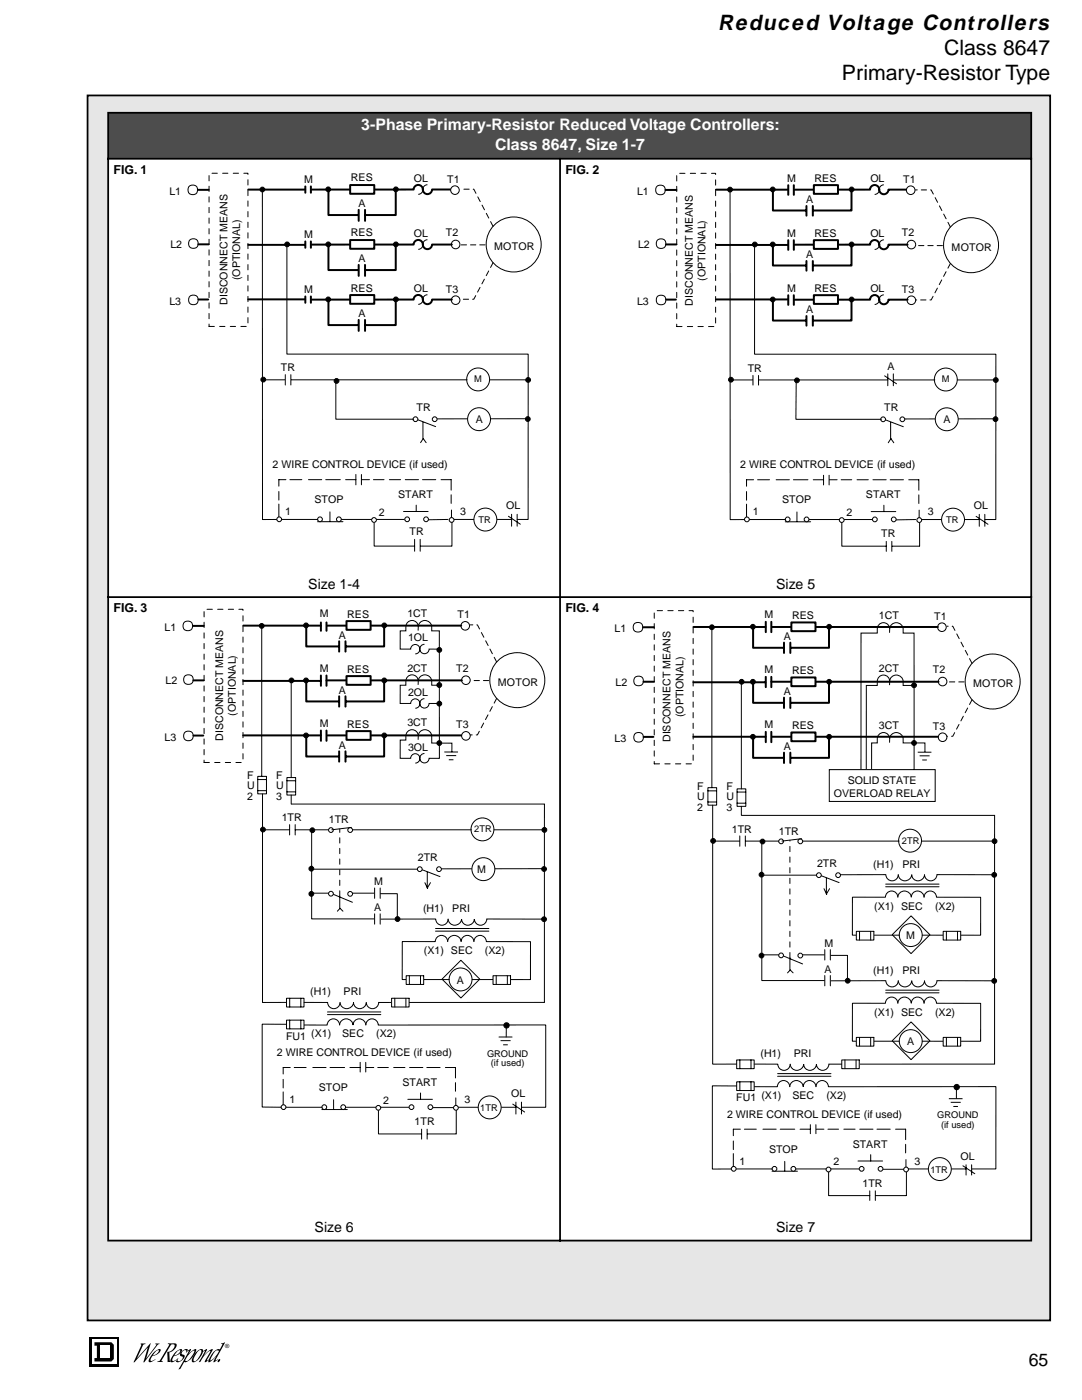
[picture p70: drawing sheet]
<svg xmlns="http://www.w3.org/2000/svg" width="216mm" height="279mm" viewBox="0 0 216 279" stroke-linecap="round" stroke-linejoin="round" font-family="sans-serif">
<defs><g id="words">
<text font-size="4.3" x="143.3" y="6">Reduced Voltage Controllers</text>
<g font-size="4.2">
<text x="188.4" y="10.9">Class 8647</text>
<text x="168" y="15.9">Primary-Resistor Type</text>
</g>
<text font-size="3.5" x="205.3" y="272.6">65</text>
<g font-size="3.2" fill="#fff">
<text x="72.1" y="26">3-Phase Primary-Resistor Reduced Voltage Controllers:</text>
<text x="98.8" y="29.9">Class 8647, Size 1-7</text>
</g>
<g font-size="2.8">
<text x="61.5" y="117.5">Size 1-4</text>
<text x="154.9" y="117.5">Size 5</text>
<text x="62.8" y="245.9">Size 6</text>
<text x="154.9" y="245.9">Size 7</text>
</g>
<g font-size="2.5">
<text x="22.6" y="34.7">FIG. 1</text>
<text x="112.8" y="34.7">FIG. 2</text>
<text x="22.6" y="122.2">FIG. 3</text>
<text x="112.8" y="122.2">FIG. 4</text>
</g>
<g font-size="2.1">
<text x="33.8" y="38.9">L1</text>
<text x="60.7" y="36.5">M</text>
<text x="70" y="36.2">RES</text>
<text x="71.5" y="41.3">A</text>
<text x="82.6" y="36.3">OL</text>
<text x="89.2" y="36.4">T1</text>
<text x="127.1" y="38.9">L1</text>
<text x="157" y="36.3">M</text>
<text x="160.9" y="40.6">A</text>
<text x="162.6" y="36.2">RES</text>
<text x="173.7" y="36.3">OL</text>
<text x="180.2" y="36.5">T1</text>
<text x="60.7" y="47.5">M</text>
<text x="70" y="47.2">RES</text>
<text x="82.6" y="47.3">OL</text>
<text x="89" y="47.1">T2</text>
<text x="157" y="47.3">M</text>
<text x="162.6" y="47.2">RES</text>
<text x="173.7" y="47.3">OL</text>
<text x="179.9" y="47.2">T2</text>
<text x="34" y="49.5">L2</text>
<text x="71.5" y="52.3">A</text>
<text x="98.6" y="49.9">MOTOR</text>
<text x="127.3" y="49.6">L2</text>
<text x="160.9" y="51.5">A</text>
<text x="189.9" y="50">MOTOR</text>
<text x="47.9" y="55.9" transform="rotate(-90 47.9 55.9)">(OPTIONAL)</text>
<text x="60.7" y="58.5">M</text>
<text x="70" y="58.2">RES</text>
<text x="82.6" y="58.3">OL</text>
<text x="89" y="58.4">T3</text>
<text x="140.8" y="56" transform="rotate(-90 140.8 56)">(OPTIONAL)</text>
<text x="157" y="58.2">M</text>
<text x="162.6" y="58.2">RES</text>
<text x="173.7" y="58.3">OL</text>
<text x="179.9" y="58.4">T3</text>
<text x="33.8" y="60.8">L3</text>
<text x="45.4" y="60.9" transform="rotate(-90 45.4 60.9)">DISCONNECT MEANS</text>
<text x="71.5" y="63.3">A</text>
<text x="127.1" y="60.8">L3</text>
<text x="138.2" y="61" transform="rotate(-90 138.2 61)">DISCONNECT MEANS</text>
<text x="160.9" y="62.5">A</text>
<text x="56.1" y="74.1">TR</text>
<text x="149.2" y="74.3">TR</text>
<text x="177.1" y="73.9">A</text>
<text x="83.1" y="82.1">TR</text>
<text x="176.4" y="82.1">TR</text>
<text x="94.9" y="84.3">A</text>
<text x="188.3" y="84.4">A</text>
<text x="54.4" y="93.5">2 WIRE CONTROL DEVICE (if used)</text>
<text x="147.7" y="93.5">2 WIRE CONTROL DEVICE (if used)</text>
<text x="62.8" y="100.5">STOP</text>
<text x="79.5" y="99.5">START</text>
<text x="101" y="101.5">OL</text>
<text x="156.1" y="100.5">STOP</text>
<text x="172.8" y="99.5">START</text>
<text x="194.3" y="101.5">OL</text>
<text x="56.9" y="102.8">1</text>
<text x="75.6" y="102.9">2</text>
<text x="81.7" y="106.8">TR</text>
<text x="91.8" y="102.9">3</text>
<text x="150.2" y="102.9">1</text>
<text x="168.9" y="103">2</text>
<text x="175.9" y="107.2">TR</text>
<text x="185.1" y="102.9">3</text>
<text x="32.8" y="125.9">L1</text>
<text x="63.8" y="123.1">M</text>
<text x="69.3" y="123.2">RES</text>
<text x="81.3" y="123.2">1CT</text>
<text x="91.3" y="123.4">T1</text>
<text x="152.6" y="123.4">M</text>
<text x="158.1" y="123.5">RES</text>
<text x="175.4" y="123.6">1CT</text>
<text x="186.4" y="123.7">T1</text>
<text x="67.6" y="127.4">A</text>
<text x="81.4" y="128">1OL</text>
<text x="122.6" y="126.2">L1</text>
<text x="156.4" y="127.7">A</text>
<text x="33" y="136.6">L2</text>
<text x="63.8" y="134.1">M</text>
<text x="69.3" y="134.2">RES</text>
<text x="81.3" y="134">2CT</text>
<text x="91" y="134.1">T2</text>
<text x="99.3" y="136.8">MOTOR</text>
<text x="122.8" y="136.8">L2</text>
<text x="152.6" y="134.4">M</text>
<text x="158.1" y="134.5">RES</text>
<text x="175.4" y="134.1">2CT</text>
<text x="186.2" y="134.4">T2</text>
<text x="194.2" y="137.1">MOTOR</text>
<text x="47.1" y="142.8" transform="rotate(-90 47.1 142.8)">(OPTIONAL)</text>
<text x="67.6" y="138.4">A</text>
<text x="81.4" y="138.9">2OL</text>
<text x="136.4" y="143.1" transform="rotate(-90 136.4 143.1)">(OPTIONAL)</text>
<text x="156.4" y="138.7">A</text>
<text x="32.8" y="147.8">L3</text>
<text x="44.5" y="147.8" transform="rotate(-90 44.5 147.8)">DISCONNECT MEANS</text>
<text x="63.8" y="145.1">M</text>
<text x="67.6" y="149.4">A</text>
<text x="69.3" y="145.2">RES</text>
<text x="81.3" y="145">3CT</text>
<text x="81.4" y="149.8">3OL</text>
<text x="91" y="145.3">T3</text>
<text x="122.6" y="148.1">L3</text>
<text x="133.8" y="148.1" transform="rotate(-90 133.8 148.1)">DISCONNECT MEANS</text>
<text x="152.6" y="145.4">M</text>
<text x="156.4" y="149.7">A</text>
<text x="158.1" y="145.5">RES</text>
<text x="175.4" y="145.6">3CT</text>
<text x="186.2" y="145.6">T3</text>
<text x="49.3" y="155.4">F</text>
<text x="55.1" y="155.4">F</text>
<text x="49.3" y="157.5">U</text>
<text x="49.3" y="159.6">2</text>
<text x="55.1" y="157.5">U</text>
<text x="55.1" y="159.6">3</text>
<text x="139.1" y="157.6">F</text>
<text x="139.1" y="159.7">U</text>
<text x="139.1" y="161.9">2</text>
<text x="145" y="157.6">F</text>
<text x="145" y="159.7">U</text>
<text x="145" y="161.9">3</text>
<text x="166.4" y="159">OVERLOAD RELAY</text>
<text x="169.2" y="156.5">SOLID STATE</text>
<text x="56.2" y="163.9">1TR</text>
<text x="65.6" y="164.3">1TR</text>
<text x="146" y="166.2">1TR</text>
<text x="155.4" y="166.6">1TR</text>
<text x="83.4" y="171.9">2TR</text>
<text x="163" y="173.1">2TR</text>
<text x="174.2" y="173.3">(H1)</text>
<text x="180.1" y="173.3">PRI</text>
<text x="74.7" y="176.6">M</text>
<text x="95.2" y="174.3">M</text>
<text x="74.7" y="181.8">A</text>
<text x="84.4" y="182.1">(H1)</text>
<text x="90.3" y="182.1">PRI</text>
<text x="174.4" y="181.6">(X1) SEC</text>
<text x="186.6" y="181.6">(X2)</text>
<text x="84.6" y="190.4">(X1) SEC</text>
<text x="96.8" y="190.4">(X2)</text>
<text x="164.5" y="189">M</text>
<text x="180.8" y="187.4">M</text>
<text x="91.2" y="196.3">A</text>
<text x="164.5" y="194.1">A</text>
<text x="174.2" y="194.4">(H1)</text>
<text x="180.1" y="194.4">PRI</text>
<text x="61.9" y="198.6">(H1)</text>
<text x="68.6" y="198.6">PRI</text>
<text x="174.4" y="202.7">(X1) SEC</text>
<text x="186.6" y="202.7">(X2)</text>
<text x="57.1" y="207.5">FU1 (X1)</text>
<text x="68.3" y="207">SEC</text>
<text x="75.1" y="207">(X2)</text>
<text x="181" y="208.6">A</text>
<text x="55.3" y="210.8">2 WIRE CONTROL DEVICE (if used)</text>
<text x="151.7" y="211">(H1)</text>
<text x="158.4" y="211">PRI</text>
<text x="57.8" y="220.2">1</text>
<text x="63.6" y="217.8">STOP</text>
<text x="76.5" y="220.3">2</text>
<text x="80.3" y="216.8">START</text>
<text x="92.7" y="220.2">3</text>
<text x="102" y="218.8">OL</text>
<text x="146.9" y="219.8">FU1 (X1)</text>
<text x="158.1" y="219.3">SEC</text>
<text x="164.9" y="219.3">(X2)</text>
<text x="82.7" y="224.5">1TR</text>
<text x="145.1" y="223.1">2 WIRE CONTROL DEVICE (if used)</text>
<text x="147.6" y="232.5">1</text>
<text x="153.5" y="230.1">STOP</text>
<text x="166.3" y="232.6">2</text>
<text x="170.2" y="229.1">START</text>
<text x="182.5" y="232.5">3</text>
<text x="191.7" y="231.5">OL</text>
<text x="172.1" y="236.8">1TR</text>
</g>
<g font-size="1.9">
<text x="94.6" y="76.3">M</text>
<text x="187.9" y="76.3">M</text>
<text x="95.5" y="104.4">TR</text>
<text x="188.8" y="104.4">TR</text>
<text x="94.6" y="166.1">2TR</text>
<text x="180" y="168.4">2TR</text>
<text x="97.2" y="210.9">GROUND</text>
<text x="98" y="212.7">(if used)</text>
<text x="95.8" y="221.7">1TR</text>
<text x="187" y="223.2">GROUND</text>
<text x="187.8" y="225">(if used)</text>
<text x="185.6" y="234">1TR</text>
</g>
<text font-size="1.1" x="45" y="269">®</text>
</g></defs>
<path d="M28.1 268.1h1l-.6 .4-1.2 2.6 2.7-3-.8 3 1.9-2.6 .1-.2h-.3l.1-.2h.8l-.4 .3-2.6 3.5h-.2l.9-3-2.7 3h-.2l1.6-3.5-.2-.1zM30.7 269.8l1-.5h.3a1.62 1.62 0 0 1-1.6 1.4l-.4 .8 .4 .1 .6-.4v.1l-.8 .5h-.5a2.3 2.3 0 0 1 .8-1.7z" fill="#000"/>
<path d="M31.2 269.7l.3-.2h.2l-.5 .7-.7 .3z" fill="#fff"/>
<path d="M33.5 268.1h1.1a.49 .49 0 0 1 .7 .4 1.99 1.99 0 0 1-1.5 1.4l.1 1.6 .1 .2a.35 .35 0 0 1-.4 .1 .35 .35 0 0 1-.2-.5v-1.5a1.5 1.5 0 0 0 1.4-1.4l-.3-.1a.47 .47 0 0 0-.6 .4l-1.7 2.8v.1l.3 .1-.1 .1h-1l.5-.3 1.7-2.9 .2-.3-.3-.1zM35 269.8l.9-.5h.4a1.54 1.54 0 0 1-1.6 1.4l-.3 .9h.4l.6-.4v.1l-.9 .5h-.4a2.21 2.21 0 0 1 .7-1.7z" fill="#000"/>
<path d="M35.4 269.7l.3-.2h.3l-.5 .7-.7 .3z" fill="#fff"/>
<path d="M36.2 269.8l.4-.4a.67 .67 0 0 1 .9 0l-.3 .6-.1-.5a.66 .66 0 0 0-.8 .8l.5 .1a1.3 1.3 0 0 1-1.7 1.3l.5-.7-.2 .5a.62 .62 0 0 0 .8 0 .62 .62 0 0 0 .1-.8l-.3-.1-.1-.2zM37.2 269.7l.9-.4-.5 .9 .6-.5a.78 .78 0 0 1 1-.3 3.2 3.2 0 0 1-2.3 2.5l-.1-.1-.8 1.4-.4 .1 2.1-3.7-.5 .2z" fill="#000"/>
<path d="M37.9 270l.8-.5a2.93 2.93 0 0 1-1.5 2.1l-.3-.1z" fill="#fff"/>
<path d="M39.1 269.9l.8-.6a.43 .43 0 0 1 .6 .2 2.92 2.92 0 0 1-1.9 2.4l-.3-.1a2.17 2.17 0 0 1 .8-1.9z" fill="#000"/>
<path d="M39.5 269.7l.2-.2a.29 .29 0 0 1 .3-.1 .29 .29 0 0 1 .2 .3 2.99 2.99 0 0 1-1.4 2l-.1-.1-.1-.4z" fill="#fff"/>
<path d="M40.4 269.7l.9-.4-.6 1.2a2.84 2.84 0 0 1 1.8-1.2l-1.2 2.2 .5-.1-.9 .5v-.4l1.1-1.9a3.6 3.6 0 0 0-2 2.2l-.3 .1 1.2-2.3-.5 .2zM44.1 268.1l.8-.2-1.9 3.6 .5-.2v.1l-.9 .4 .5-1.1-1 1-.4 .2a3.1 3.1 0 0 1 1.9-2.7l.3 .1 .4-.8 .1-.3h-.3z" fill="#000"/>
<path d="M42.8 269.8l.4-.3 .5 .1a3.9 3.9 0 0 1-1.7 1.9l.2-.6z" fill="#fff"/>
<path d="M17.8 266.8h6v6h-6zM43.7 271.3l.1-.1a.37 .37 0 0 1 0 .5 .37 .37 0 0 1-.4 .1z" fill="#000"/>
<path d="M18.4 267.4h4.8v4.8h-4.8z" fill="#fff"/>
<path d="M18.8 267.9h3.4l.5 .5v2.8l-.5 .5h-3.4v-.7h.5v-2.4h-.5z" fill="#000"/>
<path d="M20.1 268.6h1.9v2.4h-1.9z" fill="#fff"/>
<path d="M17.5 19h192v244.5h-192z" fill="#e6e6e6"/>
<path d="M17.5 19h192v244.5h-192z" fill="none" stroke="#000" stroke-width=".35"/>
<path d="M21.8 22.7h183.8v8.8h-183.8z" fill="#4d4d4d"/>
<g fill="#fff">
<path d="M21.8 31.9h8.7v82.3h-8.7z"/>
<path d="M30.5 31.9h81.1v82.3h-81.1z"/>
<path d="M111.9 31.9h8.8v82.3h-8.8z"/>
<path d="M120.7 31.9h84.9v82.3h-84.9z"/>
<path d="M21.8 114.2h89.8v4.8h-89.8z"/>
<path d="M111.9 114.2h93.7v4.8h-93.7z"/>
<path d="M21.8 119.3h8.7v123.3h-8.7z"/>
<path d="M30.5 119.3h81.1v123.3h-81.1z"/>
<path d="M111.9 119.3h8.8v123.3h-8.8z"/>
<path d="M120.7 119.3h84.9v123.3h-84.9z"/>
<path d="M21.8 242.6h89.8v4.8h-89.8z"/>
<path d="M111.9 242.6h93.7v4.8h-93.7z"/>
</g>
<path d="M21.4 22.5h184.5M21.4 31.7h184.5M21.6 22.7v224.7M111.8 31.5v216.3M205.8 22.7v224.7M21.4 119.2h184.5M21.4 247.6h184.5" fill="none" stroke="#000" stroke-width=".35"/>
<path d="M32.6 34h76.3v76.7h-76.3z" fill="#fff"/>
<path d="M39.5 37.9h2.2M49.5 37.8h11.4M39.6 48.8h2.1M39.6 59.8h1.9M49.5 48.9h11.3M49.5 59.7h11.4M60.9 48.2v1.3M62 48.2v1.3M65.5 48.9v5h5.9M71.6 52.9v2.2M72.8 52.9v2.2M79 48.8v5.1h-6.1" fill="none" stroke="#000" stroke-width=".4"/>
<g fill="none" stroke="#000" stroke-width=".2">
<path d="M52.4 75.8h4.4M56.9 74.8v2M58 74.8v2M58.2 75.8h35M97.7 75.8h7.5M55.6 98.1v1.7M57.1 95.7h-1.5v1.3M57.8 95.7h2.4M61.6 95.7h2.6M65 95.7h2.9M69 95.7h2M71 94.7v2.1"/>
<path d="M72.1 94.7v2.1M72.3 95.7h1.4M74.5 95.7h2.1M77.7 95.7h2.2M80.9 95.7h2.6M84.3 95.7h2.7M88 95.7h2v2.1M90 98.7v1.8M55.6 100.6v2.7M63.4 104.1h5M65.8 102.2v1.9M68 103.7h6.3"/>
<path d="M74.7 104.3v4.7h8M75 103.7h5.7M80.5 102.1h4.9M82.7 107.6v2.4M83.1 100.8v1.3M83.8 107.6v2.4M83.9 109h6.2M89.4 103.7h-3.9M90.1 101.8v1.6M90.2 104.2v4.8M90.5 103.7h4.1M99.2 103.7h2.9"/>
<path d="M101.4 103l2.4 1.6M102.1 102.6v2.4M103.2 102.6v2.4"/>
<circle cx="38.5" cy="37.9" r=".98"/>
<circle cx="57.3" cy="48.8" r=".48"/>
<circle cx="65.5" cy="48.8" r=".48"/>
<circle cx="79" cy="48.8" r=".48"/>
<circle cx="52.5" cy="75.8" r=".48"/>
<circle cx="67.2" cy="76" r=".48"/>
<circle cx="95.4" cy="75.7" r="2.29"/>
<circle cx="105.4" cy="75.8" r=".48"/>
<circle cx="105.3" cy="83.6" r=".48"/>
</g>
<g fill="#000">
<circle cx="57.3" cy="48.8" r=".48"/>
<circle cx="65.5" cy="48.8" r=".48"/>
<circle cx="79" cy="48.8" r=".48"/>
<circle cx="52.5" cy="75.8" r=".48"/>
<circle cx="67.2" cy="76" r=".48"/>
<circle cx="105.4" cy="75.8" r=".48"/>
<circle cx="105.3" cy="83.6" r=".48"/>
</g>
<circle cx="96.8" cy="103.7" r="2.29" fill="#fff"/>
<g fill="none" stroke="#000" stroke-width=".2">
<path d="M105 83.6h-17.8"/>
<circle cx="52.4" cy="37.8" r=".48"/>
<circle cx="38.6" cy="59.8" r=".98"/>
<circle cx="38.6" cy="48.6" r=".98"/>
<circle cx="90.9" cy="48.8" r=".86"/>
<circle cx="90.9" cy="59.9" r=".86"/>
<circle cx="96.8" cy="103.7" r="2.29"/>
</g>
<circle cx="52.4" cy="37.8" r=".48" fill="#000"/>
<circle cx="63.8" cy="103.6" r=".48" fill="#fff"/>
<circle cx="63.8" cy="103.6" r=".48" fill="none" stroke="#000" stroke-width=".2"/>
<circle cx="67.6" cy="103.6" r=".48" fill="#fff"/>
<circle cx="67.6" cy="103.6" r=".48" fill="none" stroke="#000" stroke-width=".2"/>
<circle cx="81.2" cy="103.6" r=".48" fill="#fff"/>
<circle cx="81.2" cy="103.6" r=".48" fill="none" stroke="#000" stroke-width=".2"/>
<circle cx="85" cy="103.6" r=".48" fill="#fff"/>
<circle cx="85" cy="103.6" r=".48" fill="none" stroke="#000" stroke-width=".2"/>
<circle cx="90.1" cy="103.8" r=".48" fill="#fff"/>
<circle cx="90.1" cy="103.8" r=".48" fill="none" stroke="#000" stroke-width=".2"/>
<circle cx="74.6" cy="103.8" r=".48" fill="#fff"/>
<circle cx="74.6" cy="103.8" r=".48" fill="none" stroke="#000" stroke-width=".2"/>
<circle cx="95.6" cy="83.7" r="2.29" fill="#fff"/>
<g fill="none" stroke="#000" stroke-width=".2">
<path d="M52.4 37.8v65.9h11M57.2 48.8v21.9h48.2v33h-2.2M83.1 83.7l3.8 1.4M84.4 84.3v3.1l.6 .9M84.5 87.5l-.6 .8"/>
<circle cx="95.6" cy="83.7" r="2.29"/>
</g>
<circle cx="86.7" cy="83.7" r=".48" fill="#fff"/>
<circle cx="86.7" cy="83.7" r=".48" fill="none" stroke="#000" stroke-width=".2"/>
<circle cx="82.9" cy="83.7" r=".48" fill="#fff"/>
<g fill="none" stroke="#000" stroke-width=".2">
<path d="M84.4 37.9a.92 .92 0 0 1-.9 .9M85.3 36.9a.92 .92 0 0 0-.9 .9"/>
<circle cx="82.9" cy="83.7" r=".48"/>
</g>
<path d="M41.7 34.6h7.8v30.5h-7.8z" fill="none" stroke="#000" stroke-width=".2" stroke-dasharray="1.1 1.1"/>
<circle cx="55.7" cy="103.6" r=".48" fill="#fff"/>
<g fill="none" stroke="#000" stroke-width=".2">
<path d="M84.4 48.8a.92 .92 0 0 1-.9 1M84.4 59.8a.92 .92 0 0 1-.9 .9M85.3 47.8a.92 .92 0 0 0-.9 1M85.3 58.8a.92 .92 0 0 0-.9 .9M67 75.9v7.8h15.5"/>
<circle cx="65.5" cy="37.8" r=".48"/>
<circle cx="79" cy="37.8" r=".48"/>
<circle cx="65.5" cy="59.8" r=".48"/>
<circle cx="79" cy="59.8" r=".48"/>
<circle cx="55.7" cy="103.6" r=".48"/>
</g>
<g fill="none" stroke="#000" stroke-width=".4">
<path d="M60.9 37.2v1.3M62 37.2v1.3M65.5 38v4.9h5.9M79 37.8v5.1h-6.1M90.2 37.8h-4a.92 .92 0 0 1-.9 .9 .92 .92 0 0 1-.9-.9 .92 .92 0 0 0-.9-.9 .92 .92 0 0 0-1 .9h-20.3M60.9 59.2v1.2M62 59.2v1.2M65.5 59.9v5h5.9M71.6 41.9v2.2M72.8 41.9v2.2M79 59.7v5.2h-6.1M90.2 48.8h-4a.92 .92 0 0 1-.9 .9 .92 .92 0 0 1-.9-.9 .92 .92 0 0 0-.9-.9 .92 .92 0 0 0-1 .9h-20.3"/>
<path d="M90.2 59.8h-4a.92 .92 0 0 1-.9 .9 .92 .92 0 0 1-.9-.9 .92 .92 0 0 0-.9-.9 .92 .92 0 0 0-1 .9h-20.3M71.6 63.8v2.2M72.8 63.8v2.2"/>
</g>
<g fill="#000">
<circle cx="65.5" cy="37.8" r=".48"/>
<circle cx="79" cy="37.8" r=".48"/>
<circle cx="65.5" cy="59.8" r=".48"/>
<circle cx="79" cy="59.8" r=".48"/>
</g>
<path d="M69.9 36.9h4.8v1.8h-4.8z" fill="#fff"/>
<path d="M69.9 36.9h4.8v1.8h-4.8z" fill="none" stroke="#000" stroke-width=".4"/>
<path d="M69.9 58.9h4.8v1.7h-4.8z" fill="#fff"/>
<path d="M69.9 58.9h4.8v1.7h-4.8z" fill="none" stroke="#000" stroke-width=".4"/>
<path d="M69.9 47.9h4.8v1.8h-4.8z" fill="#fff"/>
<path d="M69.9 47.9h4.8v1.8h-4.8z" fill="none" stroke="#000" stroke-width=".4"/>
<circle cx="90.8" cy="37.9" r=".86" fill="#fff"/>
<g fill="none" stroke="#000" stroke-width=".2">
<circle cx="90.8" cy="37.9" r=".86"/>
<circle cx="102.5" cy="48.8" r="5.5"/>
</g>
<path d="M96.8 48.9h-5M98.4 45.2l-3.9-7.4h-2.7M98.4 52.4l-3.9 7.3h-2.7" fill="none" stroke="#000" stroke-width=".2" stroke-dasharray="1.1 .8"/>
<path d="M125.6 34h74.5v76.7h-74.5z" fill="#fff"/>
<path d="M132.8 37.9h2.2M142.9 37.9h14.4M132.9 48.8h2.1M132.9 59.8h2M142.8 48.9h14.4M142.9 59.8h14.4M154.2 49v4h6.6M157.3 47.9v2M158.4 47.9v2M160.9 52.1v1.9M162.2 52.1v1.9M169.9 48.8v4.2h-7.6" fill="none" stroke="#000" stroke-width=".4"/>
<g fill="none" stroke="#000" stroke-width=".2">
<path d="M145.8 75.8h4.3M150.2 74.9v2M151.4 75.8h25.8M151.4 74.9v2M178.3 75.8h8.2M191 75.8h7.5M149 98.1v1.7M150.4 95.7h-1.4v1.3M151.2 95.7h2.3M154.9 95.7h2.6M158.3 95.7h2.9M162.3 95.7h2"/>
<path d="M164.3 94.8v2M165.4 94.8v2M165.6 95.7h1.4M167.8 95.7h2.2M171 95.7h2.3M174.2 95.7h2.6M177.6 95.7h2.7M181.3 95.7h2v2.1M183.3 98.8v1.7M149 100.6v2.8M156.7 104.1h5.1M159 102.2v1.9"/>
<path d="M161.3 103.7h6.3M168 104.3v4.7h8.9M168.3 103.7h5.7M173.8 102.1h4.9M176.4 100.8v1.3M176.8 108.1v1.9M178 108.1v1.9M178 109h5.4M182.7 103.7l-3.8 .1M183.4 101.8v1.6M183.5 104.2v4.8M183.8 103.7h4.1"/>
<path d="M192.5 103.7h2.9M194.8 103l2.3 1.6M195.4 102.7v2.3M196.5 102.7v2.3"/>
<circle cx="131.8" cy="37.9" r=".98"/>
<circle cx="150.6" cy="48.8" r=".48"/>
<circle cx="154.2" cy="48.8" r=".48"/>
<circle cx="169.9" cy="48.8" r=".48"/>
<circle cx="145.9" cy="75.8" r=".48"/>
<circle cx="159" cy="75.9" r=".48"/>
<circle cx="188.7" cy="75.7" r="2.29"/>
<circle cx="198.7" cy="75.8" r=".48"/>
<circle cx="198.6" cy="83.6" r=".48"/>
</g>
<g fill="#000">
<circle cx="150.6" cy="48.8" r=".48"/>
<circle cx="154.2" cy="48.8" r=".48"/>
<circle cx="169.9" cy="48.8" r=".48"/>
<circle cx="145.9" cy="75.8" r=".48"/>
<circle cx="159" cy="75.9" r=".48"/>
<circle cx="198.7" cy="75.8" r=".48"/>
<circle cx="198.6" cy="83.6" r=".48"/>
</g>
<circle cx="190.2" cy="103.7" r="2.29" fill="#fff"/>
<g fill="none" stroke="#000" stroke-width=".2">
<path d="M198.3 83.6h-17.7"/>
<circle cx="145.7" cy="37.8" r=".48"/>
<circle cx="131.9" cy="59.8" r=".98"/>
<circle cx="131.9" cy="48.6" r=".98"/>
<circle cx="181.9" cy="48.8" r=".86"/>
<circle cx="181.9" cy="59.9" r=".86"/>
<circle cx="190.2" cy="103.7" r="2.29"/>
</g>
<circle cx="145.7" cy="37.8" r=".48" fill="#000"/>
<circle cx="157.2" cy="103.7" r=".48" fill="#fff"/>
<circle cx="157.2" cy="103.7" r=".48" fill="none" stroke="#000" stroke-width=".2"/>
<circle cx="160.9" cy="103.7" r=".48" fill="#fff"/>
<circle cx="160.9" cy="103.7" r=".48" fill="none" stroke="#000" stroke-width=".2"/>
<circle cx="174.6" cy="103.7" r=".48" fill="#fff"/>
<circle cx="174.6" cy="103.7" r=".48" fill="none" stroke="#000" stroke-width=".2"/>
<circle cx="178.3" cy="103.7" r=".48" fill="#fff"/>
<circle cx="178.3" cy="103.7" r=".48" fill="none" stroke="#000" stroke-width=".2"/>
<circle cx="183.4" cy="103.8" r=".48" fill="#fff"/>
<circle cx="183.4" cy="103.8" r=".48" fill="none" stroke="#000" stroke-width=".2"/>
<circle cx="168" cy="103.8" r=".48" fill="#fff"/>
<circle cx="168" cy="103.8" r=".48" fill="none" stroke="#000" stroke-width=".2"/>
<circle cx="188.9" cy="83.7" r="2.29" fill="#fff"/>
<g fill="none" stroke="#000" stroke-width=".2">
<path d="M145.7 37.8v65.9h11M150.6 48.8v21.9h48.1v33h-2.2M176.4 83.7l3.8 1.5M177.7 84.3v3.2l.6 .9M177.8 87.5l-.6 .9"/>
<circle cx="188.9" cy="83.7" r="2.29"/>
</g>
<circle cx="180.1" cy="83.7" r=".48" fill="#fff"/>
<circle cx="180.1" cy="83.7" r=".48" fill="none" stroke="#000" stroke-width=".2"/>
<circle cx="176.2" cy="83.7" r=".48" fill="#fff"/>
<g fill="none" stroke="#000" stroke-width=".2">
<path d="M175.4 37.9a.92 .92 0 0 1-.9 .9M176.4 36.9a.92 .92 0 0 0-1 .9"/>
<circle cx="176.2" cy="83.7" r=".48"/>
</g>
<path d="M135 34.6h7.8v30.6h-7.8z" fill="none" stroke="#000" stroke-width=".2" stroke-dasharray="1.1 1.1"/>
<circle cx="149" cy="103.7" r=".48" fill="#fff"/>
<g fill="none" stroke="#000" stroke-width=".2">
<path d="M175.4 48.9a.92 .92 0 0 1-.9 .9M175.4 59.8a.92 .92 0 0 1-.9 1M176.4 47.9a.92 .92 0 0 0-1 .9M176.4 58.8a.92 .92 0 0 0-1 1M158.9 75.8l-.1 7.9h17.1M176.5 75l2.4 1.6M177.1 74.6v2.4M178.3 74.6v2.4"/>
<circle cx="154.2" cy="37.8" r=".48"/>
<circle cx="169.9" cy="37.8" r=".48"/>
<circle cx="154.2" cy="59.8" r=".48"/>
<circle cx="169.9" cy="59.8" r=".48"/>
<circle cx="149" cy="103.7" r=".48"/>
</g>
<g fill="none" stroke="#000" stroke-width=".4">
<path d="M154.2 38v4h6.6M157.3 37v1.9M158.4 37v1.9M169.9 37.8v4.2h-7.6M181.1 37.8h-3.8a.92 .92 0 0 1-.9 1 .92 .92 0 0 1-1-1 .92 .92 0 0 0-.9-.9 .92 .92 0 0 0-.9 .9l-15.1 .1M154.2 59.9v4.1h6.6M157.3 58.9v1.9M158.4 58.9v1.9M160.9 41.1v1.9M162.2 41.1v1.9M169.9 59.8v4.2h-7.6M181.1 48.8h-3.8a.92 .92 0 0 1-.9 .9 .92 .92 0 0 1-1-.9 .92 .92 0 0 0-.9-.9 .92 .92 0 0 0-.9 .9h-15.1"/>
<path d="M181.1 59.8h-3.8a.92 .92 0 0 1-.9 .9 .92 .92 0 0 1-1-.9 .92 .92 0 0 0-.9-.9 .92 .92 0 0 0-.9 .9h-15.1M160.9 63.1v1.9M162.2 63.1v1.9"/>
</g>
<g fill="#000">
<circle cx="154.2" cy="37.8" r=".48"/>
<circle cx="169.9" cy="37.8" r=".48"/>
<circle cx="154.2" cy="59.8" r=".48"/>
<circle cx="169.9" cy="59.8" r=".48"/>
</g>
<path d="M162.4 36.9h4.8v1.8h-4.8z" fill="#fff"/>
<path d="M162.4 36.9h4.8v1.8h-4.8z" fill="none" stroke="#000" stroke-width=".4"/>
<path d="M162.4 58.9h4.8v1.7h-4.8z" fill="#fff"/>
<path d="M162.4 58.9h4.8v1.7h-4.8z" fill="none" stroke="#000" stroke-width=".4"/>
<path d="M162.4 47.9h4.8v1.8h-4.8z" fill="#fff"/>
<path d="M162.4 47.9h4.8v1.8h-4.8z" fill="none" stroke="#000" stroke-width=".4"/>
<circle cx="181.7" cy="38" r=".86" fill="#fff"/>
<g fill="none" stroke="#000" stroke-width=".2">
<circle cx="181.7" cy="38" r=".86"/>
<circle cx="193.8" cy="48.9" r="5.5"/>
</g>
<path d="M188.1 49h-5.3M189.6 45.3l-3.8-7.4h-3.1M189.6 52.6l-3.8 7.3h-3.1" fill="none" stroke="#000" stroke-width=".2" stroke-dasharray="1.1 .8"/>
<path d="M31.7 120.9h78.3v107.1h-78.3z" fill="#fff"/>
<g fill="none" stroke="#000" stroke-width=".4">
<path d="M38.5 124.9h2.2M38.6 135.8h2.1M48.5 135.9h15.4M48.5 124.9h15.5M61.1 136v4h6.4M64 134.8v2.1M65.1 134.8v2.1M65.3 124.9h26.7M67.7 139v2M68.9 139v2M76.7 135.8v4.2h-7.7M38.6 146.8h2"/>
<path d="M48.5 146.8h15.5M65.3 146.8h26.7"/>
</g>
<g fill="none" stroke="#000" stroke-width=".2">
<path d="M52.2 124.9v30M58.1 135.8v19.4M51.4 154.9h1.8v3.5h-1.8zM51.4 157.8h1.8M51.4 155.6h1.8M57.3 155.2h1.7v3.5h-1.7zM57.3 158h1.7M57.3 155.8h1.7M58.1 158.7v1.8M52.4 165.6h5.2M57.8 164.6v2M58.9 165.6h6.8"/>
<path d="M58.9 164.6v2M62.3 178.3h3.2M62.5 173.5h20.9M66.2 178.4l4.1 1.7M67.8 178.8v2.4l.6 .6M70 165.6h24.1M75.9 178.4h3.4v5.1M98.6 165.6h9.9M67.9 181.3l-.6 .5M56.5 215.4v1.7M56.5 217.9v2.8M57.9 213h-1.4v1.3"/>
<path d="M58.7 213h2.4M62.4 213h2.7M65.9 213h2.9M66.6 219.5v1.9M69.8 213h2.1M71.9 212v1.9M73 212v1.9M73.1 213h1.5M75.4 213h2.1M78.6 213h2.2M81.4 219.4h4.9M81.7 213h2.7"/>
<path d="M83.9 218.1v1.3M85.2 213h2.6M88.9 213h2v2.1M90.9 216.1v1.7M90.9 219.1v1.6M102.9 220v2.3M104.1 220v2.3M64.2 221.4h5.1M68.9 221h6.2M75.5 221.6v4.7h8.6M75.8 221h5.7M84.1 225.3v2"/>
<path d="M85.2 225.3v2M85.3 226.3h5.7M86.4 221h4M91 221.5v4.8M91.4 221h4.1M100.1 221h2.9M102.3 220.3l2.4 1.6"/>
<circle cx="37.5" cy="124.9" r=".98"/>
<circle cx="58.2" cy="135.8" r=".48"/>
<circle cx="61.1" cy="135.8" r=".48"/>
<circle cx="76.7" cy="135.8" r=".48"/>
<circle cx="52.5" cy="165.6" r=".48"/>
<circle cx="62.1" cy="173.4" r=".48"/>
<circle cx="62.3" cy="165.7" r=".48"/>
<circle cx="96.3" cy="165.5" r="2.29"/>
<circle cx="108.6" cy="173.4" r=".48"/>
<circle cx="108.6" cy="165.6" r=".48"/>
<circle cx="79.3" cy="183.4" r=".48"/>
<circle cx="91.9" cy="195.5" r="2.29"/>
</g>
<path d="M67.8 178.8v-13.4" fill="none" stroke="#000" stroke-width=".2" stroke-dasharray="1.1 1.1"/>
<g fill="#000">
<circle cx="58.2" cy="135.8" r=".48"/>
<circle cx="61.1" cy="135.8" r=".48"/>
<circle cx="76.7" cy="135.8" r=".48"/>
<circle cx="52.5" cy="165.6" r=".48"/>
<circle cx="62.1" cy="173.4" r=".48"/>
<circle cx="62.3" cy="165.7" r=".48"/>
<circle cx="108.6" cy="173.4" r=".48"/>
<circle cx="108.6" cy="165.6" r=".48"/>
<circle cx="79.3" cy="183.4" r=".48"/>
</g>
<circle cx="97.7" cy="221" r="2.29" fill="#fff"/>
<g fill="none" stroke="#000" stroke-width=".2">
<path d="M108.2 173.4h-20.1"/>
<circle cx="37.6" cy="135.6" r=".98"/>
<circle cx="52.2" cy="124.9" r=".48"/>
<circle cx="92.8" cy="124.9" r=".86"/>
<circle cx="93" cy="135.7" r=".86"/>
<circle cx="37.6" cy="146.8" r=".98"/>
<circle cx="93" cy="146.9" r=".86"/>
<circle cx="97.7" cy="221" r="2.29"/>
</g>
<circle cx="52.2" cy="124.9" r=".48" fill="#000"/>
<circle cx="69.9" cy="165.7" r=".48" fill="#fff"/>
<circle cx="69.9" cy="165.7" r=".48" fill="none" stroke="#000" stroke-width=".2"/>
<circle cx="66" cy="165.7" r=".48" fill="#fff"/>
<circle cx="66" cy="165.7" r=".48" fill="none" stroke="#000" stroke-width=".2"/>
<circle cx="69.9" cy="178.4" r=".48" fill="#fff"/>
<circle cx="69.9" cy="178.4" r=".48" fill="none" stroke="#000" stroke-width=".2"/>
<circle cx="66" cy="178.4" r=".48" fill="#fff"/>
<circle cx="66" cy="178.4" r=".48" fill="none" stroke="#000" stroke-width=".2"/>
<circle cx="64.7" cy="221" r=".48" fill="#fff"/>
<circle cx="64.7" cy="221" r=".48" fill="none" stroke="#000" stroke-width=".2"/>
<circle cx="68.5" cy="221" r=".48" fill="#fff"/>
<circle cx="68.5" cy="221" r=".48" fill="none" stroke="#000" stroke-width=".2"/>
<circle cx="82.1" cy="221" r=".48" fill="#fff"/>
<circle cx="82.1" cy="221" r=".48" fill="none" stroke="#000" stroke-width=".2"/>
<circle cx="85.9" cy="221" r=".48" fill="#fff"/>
<circle cx="85.9" cy="221" r=".48" fill="none" stroke="#000" stroke-width=".2"/>
<circle cx="91" cy="221.1" r=".48" fill="#fff"/>
<circle cx="91" cy="221.1" r=".48" fill="none" stroke="#000" stroke-width=".2"/>
<circle cx="75.5" cy="221.1" r=".48" fill="#fff"/>
<circle cx="75.5" cy="221.1" r=".48" fill="none" stroke="#000" stroke-width=".2"/>
<circle cx="96.5" cy="173.5" r="2.29" fill="#fff"/>
<g fill="none" stroke="#000" stroke-width=".2">
<path d="M52.4 158.4v41.7h4.7M58.1 160.5h50.5v39.6h-33a1.24 1.24 0 0 1-1.3 1.2 1.24 1.24 0 0 1-1.2-1.2 1.27 1.27 0 0 1-1.3 1.2 1.27 1.27 0 0 1-1.3-1.2 1.35 1.35 0 0 1-1.3 1.2 1.35 1.35 0 0 1-1.3-1.2 1.24 1.24 0 0 1-1.3 1.2 1.24 1.24 0 0 1-1.2-1.2h-4.7M74.8 177.2v2.1M75.9 177.2v2.1M57.2 199.2h3.5v1.8h-3.5zM57.8 199.2v1.8M60 199.2v1.8M88.2 195.4l3.8-3.8 3.7 3.8-3.7 3.8zM57.1 204.4h-4.8v16.5l12 .1M57.2 203.6h3.5v1.7h-3.5zM57.8 203.6v1.7M60 203.6v1.7"/>
<path d="M60.7 204.6h4.6a1.24 1.24 0 0 1 1.2-1.3 1.24 1.24 0 0 1 1.3 1.3 1.35 1.35 0 0 1 1.3-1.3 1.35 1.35 0 0 1 1.3 1.3 1.27 1.27 0 0 1 1.3-1.3 1.27 1.27 0 0 1 1.3 1.3 1.24 1.24 0 0 1 1.2-1.3 1.24 1.24 0 0 1 1.3 1.3h33.4v16.4h-4.8M65.3 202h10.7M65.3 202.5h10.7M99.5 207h2.7M99.9 207.7h2M100.4 208.5h.9M101 205v2"/>
<circle cx="96.5" cy="173.5" r="2.29"/>
<circle cx="101.1" cy="204.6" r=".53"/>
</g>
<circle cx="101.1" cy="204.6" r=".53" fill="#000"/>
<path d="M78.1 199.2h3.5v1.8h-3.5z" fill="#fff"/>
<path d="M78.1 199.2h3.5v1.8h-3.5zM78.8 199.2v1.8M81 199.2v1.8M86.9 185.3h10.7M86.9 185.8h10.7M89.6 195.5h-9.3v-7.6h6.6a1.24 1.24 0 0 1 1.2-1.2 1.24 1.24 0 0 1 1.2 1.2 1.35 1.35 0 0 1 1.4-1.2 1.35 1.35 0 0 1 1.3 1.2 1.27 1.27 0 0 1 1.3-1.2 1.27 1.27 0 0 1 1.3 1.2 1.24 1.24 0 0 1 1.2-1.2 1.24 1.24 0 0 1 1.2 1.2h8.9l-.1 7.6h-11.6M108.6 183.4h-11.5a1.24 1.24 0 0 1-1.2 1.2 1.24 1.24 0 0 1-1.2-1.2 1.27 1.27 0 0 1-1.3 1.2 1.27 1.27 0 0 1-1.3-1.2 1.35 1.35 0 0 1-1.3 1.2 1.35 1.35 0 0 1-1.4-1.2 1.24 1.24 0 0 1-1.2 1.2 1.24 1.24 0 0 1-1.3-1.2h-10.9" fill="none" stroke="#000" stroke-width=".2"/>
<path d="M81 194.7h3.5v1.8h-3.5z" fill="#fff"/>
<path d="M81 194.7h3.5v1.8h-3.5zM81.7 194.7v1.8M83.9 194.7v1.8" fill="none" stroke="#000" stroke-width=".2"/>
<path d="M98.4 194.7h3.5v1.8h-3.5z" fill="#fff"/>
<g fill="none" stroke="#000" stroke-width=".2">
<path d="M83.9 173.5l3.9 1.4M84.8 176.2l.5 1.1M85.3 174.1v3.1l.6-1M98.4 194.7h3.5v1.8h-3.5zM99 194.7v1.8M101.2 194.7v1.8"/>
<circle cx="108.6" cy="183.5" r=".48"/>
</g>
<circle cx="108.6" cy="183.5" r=".48" fill="#000"/>
<circle cx="87.6" cy="173.5" r=".48" fill="#fff"/>
<circle cx="87.6" cy="173.5" r=".48" fill="none" stroke="#000" stroke-width=".2"/>
<circle cx="83.8" cy="173.5" r=".48" fill="#fff"/>
<g fill="none" stroke="#000" stroke-width=".2">
<path d="M83.4 136.7a1.48 1.48 0 0 1 1.8-2 1.54 1.54 0 0 1 .9 2.1h1.6M83.4 125.8a1.48 1.48 0 0 1 1.8-1.9 1.54 1.54 0 0 1 .9 2h1.6v25.4h-2.1a.92 .92 0 0 1-.9 1 .92 .92 0 0 1-.9-1M83.5 125.1a1.24 1.24 0 0 0-1.3-1.3 1.24 1.24 0 0 0-1.2 1.3v.8h-1.1l-.1 3.6h2.1a.92 .92 0 0 1 1-.9 .92 .92 0 0 1 .9 .9M83.5 135.9a1.24 1.24 0 0 0-1.3-1.2 1.24 1.24 0 0 0-1.2 1.2v.9h-1.1l-.1 3.6h2.1a.92 .92 0 0 1 1-.9 .92 .92 0 0 1 .9 .9M83.8 129.5a.92 .92 0 0 0 .9 1 .92 .92 0 0 0 .9-1h2.1M83.8 129.6a.92 .92 0 0 1-.9 .9M84.7 128.6a.92 .92 0 0 0-.9 .9M84.7 139.4a.93 .93 0 0 0-.9 .9 .93 .93 0 0 0 .9 1 .93 .93 0 0 0 .9-.9h2.1M83.4 147.6a1.48 1.48 0 0 1 1.8-1.9 1.31 1.31 0 0 1 .9 1.2v1.4h4.1v1.8M83.5 146.9a1.24 1.24 0 0 0-1.3-1.3 1.24 1.24 0 0 0-1.2 1.3v.8h-1.1l-.1 3.6h2.1a.92 .92 0 0 1 1-.9 .92 .92 0 0 1 .9 .9M83.8 140.4a.92 .92 0 0 1-.9 .9M83.8 151.4a.92 .92 0 0 1-.9 .9"/>
<path d="M84.7 150.4a.92 .92 0 0 0-.9 .9M88.7 150.1h2.7M89 150.8h2M89.6 151.6h.9"/>
<circle cx="87.7" cy="129.7" r=".48"/>
<circle cx="87.7" cy="136.7" r=".48"/>
<circle cx="87.7" cy="140.4" r=".48"/>
<circle cx="87.7" cy="148.3" r=".48"/>
<circle cx="62.1" cy="178.4" r=".48"/>
<circle cx="83.8" cy="173.5" r=".48"/>
</g>
<g fill="#000">
<circle cx="87.7" cy="129.7" r=".48"/>
<circle cx="87.7" cy="136.7" r=".48"/>
<circle cx="87.7" cy="140.4" r=".48"/>
<circle cx="87.7" cy="148.3" r=".48"/>
<circle cx="62.1" cy="178.4" r=".48"/>
</g>
<path d="M40.7 121.6h7.8v30.6h-7.8z" fill="none" stroke="#000" stroke-width=".2" stroke-dasharray="1.1 1.1"/>
<circle cx="56.6" cy="221" r=".48" fill="#fff"/>
<g fill="none" stroke="#000" stroke-width=".2">
<circle cx="61.1" cy="124.8" r=".48"/>
<circle cx="76.7" cy="124.8" r=".48"/>
<circle cx="56.6" cy="221" r=".48"/>
</g>
<path d="M61.1 125v4h6.4M64 124.2v1.7M65.1 135.8h27.1M65.1 124.2v1.7M67.7 128v2M68.9 128v2M76.7 124.8v4.2h-7.7" fill="none" stroke="#000" stroke-width=".4"/>
<g fill="#000">
<circle cx="61.1" cy="124.8" r=".48"/>
<circle cx="76.7" cy="124.8" r=".48"/>
</g>
<path d="M69.1 123.9h4.9v1.8h-4.9z" fill="#fff"/>
<path d="M69.1 123.9h4.9v1.8h-4.9zM61.1 147v4h6.4M64 145.8v2.1M65.1 145.8v2.1M67.7 149.9v2.1M68.9 149.9v2.1M76.7 146.8v4.2h-7.7" fill="none" stroke="#000" stroke-width=".4"/>
<g fill="#000">
<circle cx="61.1" cy="146.8" r=".48"/>
<circle cx="76.7" cy="146.8" r=".48"/>
</g>
<g fill="none" stroke="#000" stroke-width=".2">
<circle cx="61.1" cy="146.8" r=".48"/>
<circle cx="76.7" cy="146.8" r=".48"/>
</g>
<path d="M69.1 145.9h4.9v1.8h-4.9z" fill="#fff"/>
<path d="M69.1 145.9h4.9v1.8h-4.9z" fill="none" stroke="#000" stroke-width=".4"/>
<path d="M62.2 165.6v17.8h12.5M70.1 165.1l-3.9 .5M70.4 178.3h4.2M74.8 182.4v2M75.9 182.4v2" fill="none" stroke="#000" stroke-width=".2"/>
<path d="M69.1 134.9h4.9v1.8h-4.9z" fill="#fff"/>
<path d="M69.1 134.9h4.9v1.8h-4.9z" fill="none" stroke="#000" stroke-width=".4"/>
<circle cx="103.2" cy="135.7" r="5.5" fill="none" stroke="#000" stroke-width=".2"/>
<path d="M97.5 135.8h-3.7M99.1 132.1l-3.8-7.4h-1.5M99.1 139.4l-3.8 7.3h-1.5" fill="none" stroke="#000" stroke-width=".2" stroke-dasharray="1.1 .8"/>
<path d="M121.9 121.3h82.7v119h-82.7z" fill="#fff"/>
<g fill="none" stroke="#000" stroke-width=".4">
<path d="M128.3 125.2h2.2M128.4 136.1h2.1M138.4 136.2h14.3M138.4 125.1h14.4M150.3 136.2v4.1h6M152.8 135.1v2M153.9 135.1v2M154 125.1h33.1M156.4 139.2v2.1M157.7 139.2v2.1M165.4 136.1v4.2h-7.6M128.4 147.1h2"/>
<path d="M138.4 147h14.4M154 147h33.1"/>
</g>
<g fill="none" stroke="#000" stroke-width=".2">
<path d="M142 125.2v32M147.9 136.1v21.3M141.3 157.2h1.7v3.5h-1.7zM141.3 157.8h1.7M147.1 157.4h1.7v3.5h-1.7zM147.1 158.1h1.7M141.3 160.1h1.7M142.2 167.9h5.3M147.1 160.3h1.7M147.6 166.8v2.1M147.9 160.9v1.8M148.7 167.9h6.8"/>
<path d="M148.7 166.8v2.1M152.3 174.7h10.7M159.8 167.9h19.6M183.9 167.9h14.4M152.1 190.6h3.2M156 190.7l4.2 1.7M157.6 191.1v2.4l.7 .7M157.7 193.6l-.6 .6M165.8 190.7h3.3v5.2M146.3 227.7v1.7M146.3 230.2v2.8M147.7 225.4h-1.4v1.3"/>
<path d="M148.5 225.4h2.4M152.2 225.4h2.7M154.1 233.7h5M155.7 225.4h2.9M156.6 231.8v1.9M158.7 233.3h6.2M159.6 225.4h2.1M161.7 224.5v1.8M162.8 224.5v1.8M163 225.4h1.4M165.2 225.4h2.1M165.3 233.9v4.7h8.3"/>
<path d="M165.7 233.3h5.7M168.4 225.4h2.2M171.2 231.7h4.9M171.6 225.4h2.6M173.6 237.7v1.9M173.7 230.4v1.3M174.7 237.7v1.9M174.7 238.6h6.1M175 225.4h2.6M176.2 233.4h4.1M178.7 225.4h2v2M180.7 228.4v1.7"/>
<path d="M180.8 231.4v1.7M180.9 233.8v4.8M181.2 233.3h4.1M189.9 233.3h2.9M192.1 232.7l2.4 1.5M192.8 232.5v2M193.9 232.5v2"/>
<circle cx="127.3" cy="125.2" r=".98"/>
<circle cx="148" cy="136.1" r=".48"/>
<circle cx="150.2" cy="136.1" r=".48"/>
<circle cx="165.4" cy="136.1" r=".48"/>
<circle cx="142.3" cy="167.8" r=".48"/>
<circle cx="152" cy="174.6" r=".48"/>
<circle cx="152.1" cy="167.9" r=".48"/>
<circle cx="181.6" cy="167.8" r="2.29"/>
<circle cx="198.5" cy="167.9" r=".48"/>
<circle cx="169.1" cy="195.7" r=".48"/>
<circle cx="181.7" cy="207.8" r="2.29"/>
</g>
<path d="M157.6 191.1v-23.4" fill="none" stroke="#000" stroke-width=".2" stroke-dasharray="1.1 1.1"/>
<g fill="#000">
<circle cx="148" cy="136.1" r=".48"/>
<circle cx="150.2" cy="136.1" r=".48"/>
<circle cx="165.4" cy="136.1" r=".48"/>
<circle cx="142.3" cy="167.8" r=".48"/>
<circle cx="152" cy="174.6" r=".48"/>
<circle cx="152.1" cy="167.9" r=".48"/>
<circle cx="198.5" cy="167.9" r=".48"/>
<circle cx="169.1" cy="195.7" r=".48"/>
</g>
<circle cx="187.5" cy="233.3" r="2.29" fill="#fff"/>
<g fill="none" stroke="#000" stroke-width=".2">
<circle cx="127.4" cy="135.9" r=".98"/>
<circle cx="142" cy="125.2" r=".48"/>
<circle cx="188" cy="125.2" r=".86"/>
<circle cx="188.1" cy="136" r=".86"/>
<circle cx="127.4" cy="147.1" r=".98"/>
<circle cx="188.1" cy="147.1" r=".86"/>
<circle cx="187.5" cy="233.3" r="2.29"/>
</g>
<circle cx="142" cy="125.2" r=".48" fill="#000"/>
<circle cx="159.7" cy="167.9" r=".48" fill="#fff"/>
<circle cx="159.7" cy="167.9" r=".48" fill="none" stroke="#000" stroke-width=".2"/>
<circle cx="155.9" cy="167.9" r=".48" fill="#fff"/>
<circle cx="155.9" cy="167.9" r=".48" fill="none" stroke="#000" stroke-width=".2"/>
<circle cx="159.7" cy="190.7" r=".48" fill="#fff"/>
<circle cx="159.7" cy="190.7" r=".48" fill="none" stroke="#000" stroke-width=".2"/>
<circle cx="155.9" cy="190.7" r=".48" fill="#fff"/>
<circle cx="155.9" cy="190.7" r=".48" fill="none" stroke="#000" stroke-width=".2"/>
<circle cx="154.5" cy="233.3" r=".48" fill="#fff"/>
<circle cx="154.5" cy="233.3" r=".48" fill="none" stroke="#000" stroke-width=".2"/>
<circle cx="158.3" cy="233.3" r=".48" fill="#fff"/>
<circle cx="158.3" cy="233.3" r=".48" fill="none" stroke="#000" stroke-width=".2"/>
<circle cx="171.9" cy="233.3" r=".48" fill="#fff"/>
<circle cx="171.9" cy="233.3" r=".48" fill="none" stroke="#000" stroke-width=".2"/>
<circle cx="175.7" cy="233.3" r=".48" fill="#fff"/>
<circle cx="175.7" cy="233.3" r=".48" fill="none" stroke="#000" stroke-width=".2"/>
<circle cx="180.8" cy="233.4" r=".48" fill="#fff"/>
<circle cx="180.8" cy="233.4" r=".48" fill="none" stroke="#000" stroke-width=".2"/>
<circle cx="165.3" cy="233.4" r=".48" fill="#fff"/>
<g fill="none" stroke="#000" stroke-width=".2">
<path d="M142.2 160.7v51.7h4.7M147.9 162.7h50.6v49.7h-33.1a1.24 1.24 0 0 1-1.3 1.2 1.24 1.24 0 0 1-1.2-1.2 1.27 1.27 0 0 1-1.3 1.2 1.27 1.27 0 0 1-1.2-1.2 1.35 1.35 0 0 1-1.4 1.2 1.35 1.35 0 0 1-1.3-1.2 1.24 1.24 0 0 1-1.3 1.2 1.24 1.24 0 0 1-1.2-1.2h-4.7M164.6 189.5v2.1M165.7 189.5v2.1M146.9 216.7h-4.8v16.6h12M147 215.9h3.5v1.7h-3.5zM147 211.5h3.5v1.8h-3.5zM147.6 211.5v1.8M147.6 215.9v1.7M149.9 211.5v1.8M149.9 215.9v1.7M150.5 216.9h4.6a1.24 1.24 0 0 1 1.2-1.3 1.24 1.24 0 0 1 1.3 1.3 1.35 1.35 0 0 1 1.3-1.3 1.35 1.35 0 0 1 1.4 1.3 1.27 1.27 0 0 1 1.2-1.3 1.27 1.27 0 0 1 1.3 1.3 1.24 1.24 0 0 1 1.3-1.3 1.24 1.24 0 0 1 1.2 1.3h33.4v16.4h-4.8"/>
<path d="M155.2 214.3h10.6M155.2 214.8h10.6M181.8 203.9l3.8 3.8-3.8 3.8-3.8-3.8zM189.3 219.3h2.8M189.7 220h2M190.8 217.3v2M190.2 220.8h.9"/>
<circle cx="190.9" cy="216.9" r=".53"/>
<circle cx="165.3" cy="233.4" r=".48"/>
</g>
<circle cx="190.9" cy="216.9" r=".53" fill="#000"/>
<path d="M168 211.5h3.5v1.8h-3.5z" fill="#fff"/>
<path d="M176.7 197.6h10.7M176.7 198.1h10.7M198.5 195.7h-11.5a1.24 1.24 0 0 1-1.3 1.3 1.24 1.24 0 0 1-1.2-1.3 1.27 1.27 0 0 1-1.3 1.3 1.27 1.27 0 0 1-1.3-1.3 1.35 1.35 0 0 1-1.3 1.3 1.35 1.35 0 0 1-1.4-1.3 1.24 1.24 0 0 1-1.2 1.3 1.24 1.24 0 0 1-1.2-1.3h-11M168 211.5h3.5v1.8h-3.5zM168.6 211.5v1.8M170.8 211.5v1.8M179.5 207.8h-9.4v-7.6h6.6a1.24 1.24 0 0 1 1.2-1.2 1.24 1.24 0 0 1 1.3 1.2 1.35 1.35 0 0 1 1.3-1.2 1.35 1.35 0 0 1 1.3 1.2 1.27 1.27 0 0 1 1.3-1.2 1.27 1.27 0 0 1 1.3 1.2 1.24 1.24 0 0 1 1.2-1.2 1.24 1.24 0 0 1 1.3 1.2h8.8v7.6h-11.7" fill="none" stroke="#000" stroke-width=".2"/>
<path d="M170.9 207h3.5v1.8h-3.5z" fill="#fff"/>
<path d="M170.9 207h3.5v1.8h-3.5zM171.5 207v1.8M173.7 207v1.8" fill="none" stroke="#000" stroke-width=".2"/>
<path d="M188.2 207h3.5v1.8h-3.5z" fill="#fff"/>
<g fill="none" stroke="#000" stroke-width=".2">
<path d="M163.6 174.7l3.8 1.4M164.4 177.4l.6 1.1M164.9 175.3v3.1l.6-1M188.2 207h3.5v1.8h-3.5zM188.8 207v1.8M191.1 207v1.8"/>
<circle cx="198.4" cy="195.8" r=".48"/>
</g>
<circle cx="198.4" cy="195.8" r=".48" fill="#000"/>
<circle cx="167.2" cy="174.7" r=".48" fill="#fff"/>
<circle cx="167.2" cy="174.7" r=".48" fill="none" stroke="#000" stroke-width=".2"/>
<circle cx="163.4" cy="174.7" r=".48" fill="#fff"/>
<g fill="none" stroke="#000" stroke-width=".2">
<circle cx="163.4" cy="174.7" r=".48"/>
<circle cx="152" cy="190.7" r=".48"/>
</g>
<circle cx="152" cy="190.7" r=".48" fill="#000"/>
<path d="M130.5 121.9h7.8v30.5h-7.8z" fill="none" stroke="#000" stroke-width=".2" stroke-dasharray="1.1 1.1"/>
<circle cx="146.4" cy="233.3" r=".48" fill="#fff"/>
<g fill="none" stroke="#000" stroke-width=".2">
<circle cx="150.2" cy="125.1" r=".48"/>
<circle cx="165.4" cy="125.1" r=".48"/>
<circle cx="146.4" cy="233.3" r=".48"/>
</g>
<path d="M150.3 125.3v4h6M152.8 124.1v2.1M153.9 136.1h33.4M153.9 124.1v2.1M156.4 128.3v2M157.7 128.3v2M165.4 125.1v4.2h-7.6" fill="none" stroke="#000" stroke-width=".4"/>
<g fill="#000">
<circle cx="150.2" cy="125.1" r=".48"/>
<circle cx="165.4" cy="125.1" r=".48"/>
</g>
<path d="M157.9 124.2h4.8v1.8h-4.8z" fill="#fff"/>
<path d="M157.9 124.2h4.8v1.8h-4.8zM150.3 147.2v4h6M152.8 146.1v2M153.9 146.1v2M156.4 150.2v2.1M157.7 150.2v2.1M165.4 147v4.2h-7.6" fill="none" stroke="#000" stroke-width=".4"/>
<g fill="#000">
<circle cx="150.2" cy="147" r=".48"/>
<circle cx="165.4" cy="147" r=".48"/>
</g>
<g fill="none" stroke="#000" stroke-width=".2">
<circle cx="150.2" cy="147" r=".48"/>
<circle cx="165.4" cy="147" r=".48"/>
</g>
<path d="M157.9 146.2h4.8v1.7h-4.8z" fill="#fff"/>
<path d="M157.9 146.2h4.8v1.7h-4.8z" fill="none" stroke="#000" stroke-width=".4"/>
<path d="M152 167.9v27.8h12.5M159.9 167.4l-3.9 .5M160.2 190.6h4.3M164.6 194.7v2.1M165.7 194.7v2.1" fill="none" stroke="#000" stroke-width=".2"/>
<path d="M157.9 135.2h4.8v1.7h-4.8z" fill="#fff"/>
<path d="M157.9 135.2h4.8v1.7h-4.8z" fill="none" stroke="#000" stroke-width=".4"/>
<g fill="none" stroke="#000" stroke-width=".2">
<path d="M177.5 136.7a1.48 1.48 0 0 1 1.7-1.9 1.54 1.54 0 0 1 1 2h2.2M177.5 126.3a1.48 1.48 0 0 1 1.7-2 1.54 1.54 0 0 1 1 2h2.2v27.3M177.5 125.5a1.24 1.24 0 0 0-1.2-1.2 1.24 1.24 0 0 0-1.2 1.2l-.1 .8h-3.2v27.3M177.5 136a1.24 1.24 0 0 0-1.2-1.3 1.24 1.24 0 0 0-1.2 1.3l-.1 .8h-2.1v16.8M165.5 153.6h21.1v6.3h-21.1zM177.5 148.2a1.48 1.48 0 0 1 1.7-1.9 1.54 1.54 0 0 1 1 2h4.4v1.8M183.1 150.1h2.8M183.5 150.8h2M184 151.7h.9M176.7 176.4h10.7M176.7 177h10.7M198.5 174.6h-11.5a1.24 1.24 0 0 1-1.3 1.2 1.24 1.24 0 0 1-1.2-1.2 1.27 1.27 0 0 1-1.3 1.2 1.27 1.27 0 0 1-1.3-1.2 1.35 1.35 0 0 1-1.3 1.2 1.35 1.35 0 0 1-1.4-1.2 1.24 1.24 0 0 1-1.2 1.2 1.24 1.24 0 0 1-1.2-1.2h-9.1"/>
<path d="M178 186.5l3.8-3.7 3.8 3.7-3.8 3.8zM179.5 186.6h-9.4v-7.5h6.6a1.24 1.24 0 0 1 1.2-1.3 1.24 1.24 0 0 1 1.3 1.3 1.35 1.35 0 0 1 1.3-1.3 1.35 1.35 0 0 1 1.3 1.3 1.27 1.27 0 0 1 1.3-1.3 1.27 1.27 0 0 1 1.3 1.3 1.24 1.24 0 0 1 1.2-1.3 1.24 1.24 0 0 1 1.3 1.3h8.8v7.5h-11.7"/>
<circle cx="182.4" cy="136.8" r=".48"/>
<circle cx="182.4" cy="148.3" r=".48"/>
<circle cx="181.7" cy="186.6" r="2.29"/>
</g>
<g fill="#000">
<circle cx="182.4" cy="136.8" r=".48"/>
<circle cx="182.4" cy="148.3" r=".48"/>
</g>
<path d="M170.9 185.9h3.5v1.7h-3.5z" fill="#fff"/>
<path d="M170.9 185.9h3.5v1.7h-3.5zM171.5 185.9v1.7M173.7 185.9v1.7" fill="none" stroke="#000" stroke-width=".2"/>
<path d="M188.2 185.9h3.5v1.7h-3.5z" fill="#fff"/>
<g fill="none" stroke="#000" stroke-width=".2">
<path d="M177.5 147.4a1.24 1.24 0 0 0-1.2-1.2 1.24 1.24 0 0 0-1.2 1.2l-.1 .9h-1.1v5.2M188.2 185.9h3.5v1.7h-3.5zM188.8 185.9v1.7M191.1 185.9v1.7"/>
<circle cx="198.1" cy="136" r="5.5"/>
<circle cx="198.4" cy="174.6" r=".48"/>
</g>
<circle cx="198.4" cy="174.6" r=".48" fill="#000"/>
<path d="M192.4 136.1h-3.4M194 132.4l-3.9-7.4h-1.1M194 139.7l-3.9 7.2h-1.1" fill="none" stroke="#000" stroke-width=".2" stroke-dasharray="1.1 .8"/>
<use href="#words"/>
</svg>
